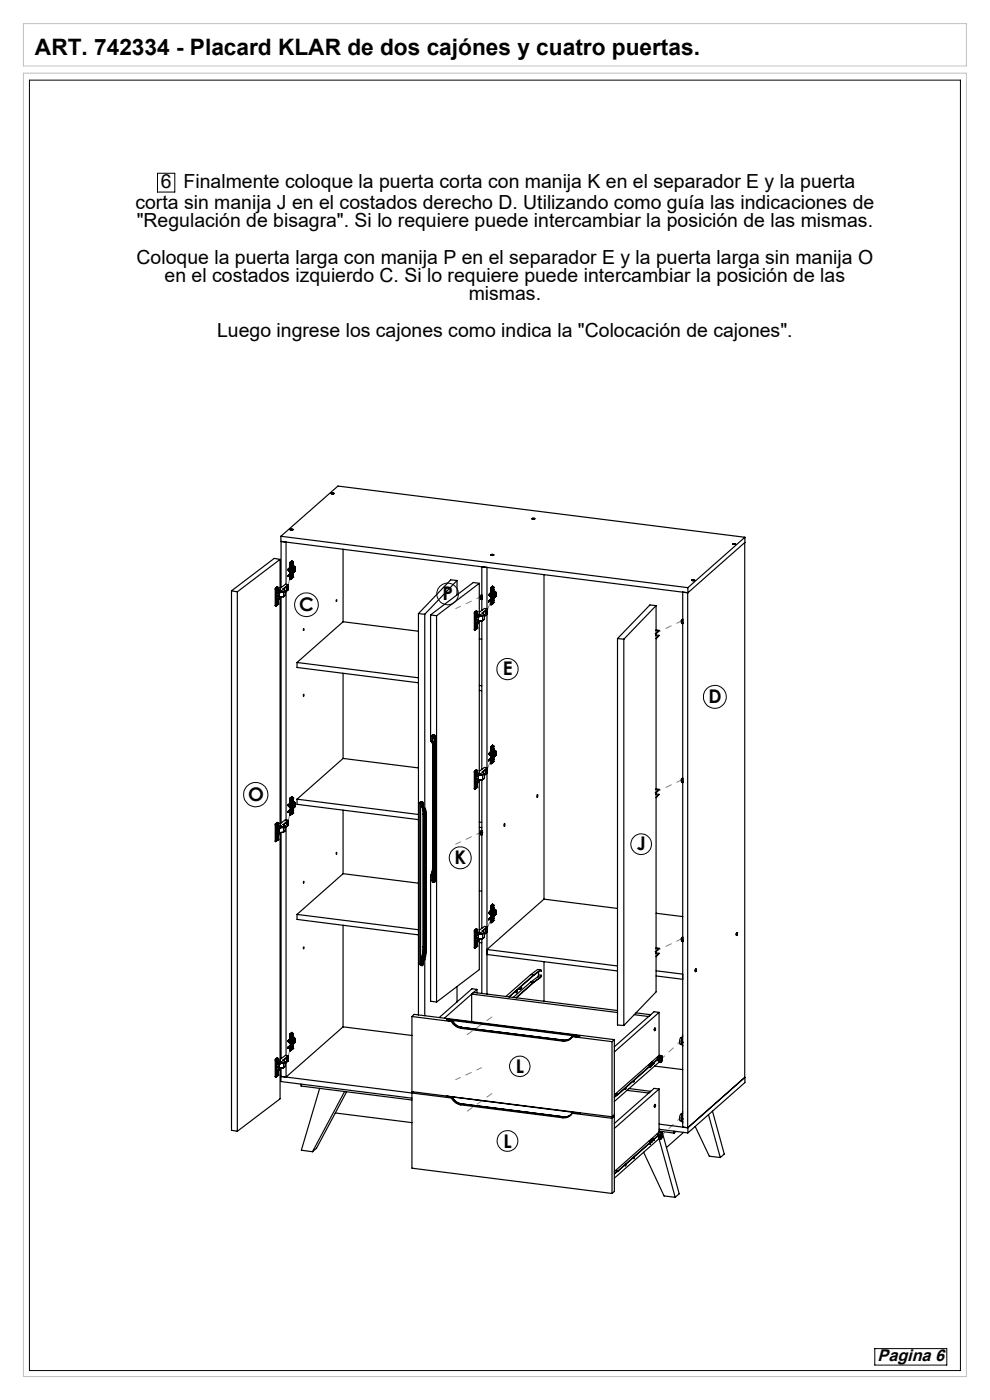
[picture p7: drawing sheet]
<svg xmlns="http://www.w3.org/2000/svg" width="210mm" height="297mm" viewBox="0 0 210 297" stroke-linecap="round" stroke-linejoin="round" font-family="sans-serif">
<defs><g id="words">
<text font-size="4.8" x="7.4" y="11.6">ART. 742334 - Placard KLAR de dos cajónes y cuatro puertas.</text>
<g font-size="4.1">
<text x="34.1" y="39.8">6</text>
<text x="38.9" y="39.8">Finalmente coloque la puerta corta con manija K en el separador E y la puerta</text>
<text x="28.7" y="44.4">corta sin manija J en el costados derecho D. Utilizando como guía las indicaciones de</text>
<text x="29" y="48.2">&quot;Regulación de bisagra&quot;. Si lo requiere puede intercambiar la posición de las mismas.</text>
<text x="29" y="56">Coloque la puerta larga con manija P en el separador E y la puerta larga sin manija O</text>
<text x="34.9" y="59.9">en el costados izquierdo C. Si lo requiere puede intercambiar la posición de las</text>
<text x="99.4" y="63.7">mismas.</text>
<text x="46.1" y="71.5">Luego ingrese los cajones como indica la &quot;Colocación de cajones&quot;.</text>
</g>
<g font-size="4">
<text x="63.5" y="129.6">C</text>
<text x="93.9" y="127.4">P</text>
<text x="106.7" y="143.3">E</text>
<text x="150.3" y="149.2">D</text>
<text x="52.6" y="169.9">O</text>
<text x="96.4" y="183.3">K</text>
<text x="135.1" y="180.4">J</text>
<text x="109.4" y="227.5">L</text>
<text x="106.8" y="243.5">L</text>
</g>
<text font-size="3.6" x="186.1" y="288.8">Pagina 6</text>
</g></defs>
<g fill="none" stroke="#000" stroke-width=".21">
<path d="M6.2 17h197.5v273.8h-197.5zM33.4 36.8h3.7v3.9h-3.7zM185.6 286.1h15.2v3.5h-15.2z"/>
<circle cx="65" cy="128.3" r="2.52"/>
<circle cx="94.9" cy="126" r="2.29"/>
<circle cx="107.6" cy="142" r="2.26"/>
<circle cx="151.6" cy="147.8" r="2.43"/>
<circle cx="54.3" cy="168.6" r="2.58"/>
<circle cx="136" cy="179.1" r="2.21"/>
<circle cx="97.6" cy="182" r="2.34"/>
<circle cx="110.3" cy="226.2" r="2.16"/>
<circle cx="107.7" cy="242" r="2.2"/>
</g>
<path d="M5 15.5h200v276.5h-200zM5 5h200v9h-200z" fill="none" stroke="#c0c0c0" stroke-width=".21"/>
<path d="M60.9 124.8l1-3.4M103.1 129.9l1.4-3.1M61.9 171.4l-1 3.4M104.5 160.5l-1.4 3.1M103.1 197.4l1.4-3.2M60.9 224.8l1-3.4" fill="none" stroke="#808080" stroke-width=".21" stroke-dasharray="15.2 1.3 1.3 1.3"/>
<path d="M138.9 134.4l5.8-2.8M144.8 165.4l-5.9 2.8M99.1 219.5l5.2-3.8M138.9 201.9l5.8-2.8M104.3 232l-5.2 3.7" fill="none" stroke="#808080" stroke-width=".21" stroke-dasharray="15.2 1.3 1.3 1.3" stroke-dashoffset="13.9"/>
<path d="M102.2 126.5l-5.5 2.6M96.7 179.1l5.5-2.6M102.1 226.5l-5.4 2.5" fill="none" stroke="#808080" stroke-width=".21" stroke-dasharray="15.2 1.3 1.3 1.3" stroke-dashoffset="14.1"/>
<path d="M140.3 224.7l4.1-3.9M144.4 237l-4.1 3.9" fill="none" stroke="#808080" stroke-width=".21" stroke-dasharray="15.2 1.3 1.3 1.3" stroke-dashoffset="14.3"/>
<g fill="none" stroke="#000" stroke-width=".25">
<path d="M59.4 118.7l-1.2-.2-9.1 6.8M59.4 118.7l-9.1 6.9M59.4 118.7v6.9M59.6 113.8v10.9M59.6 113.8l86.3 10.9M59.6 113.8l12.1-10.7 86.3 10.9M61.5 119.6v.6M61.5 119.6h.1M61.5 112.3l.7 .1-.4 .1zM61.5 119.3v.3M61.5 119.3h.1M61.6 112.4h.1"/>
<path d="M61.6 112.3l.6 .1-.4 .1zM61.6 119.6h.1M61.6 119.6v.6M61.6 119.3l-.1 .3M61.6 119.4v.2M61.6 119.4l.1 .1M61.7 119.6v.6M61.7 119.6h.1M61.7 119.5v.1M61.7 119.5h.1M61.8 119.5l-.1 .1M61.8 119.5v.1"/>
<path d="M61.8 112.3v.1M61.8 112.3h.1M61.8 112.4h.1M61.8 119h.1M61.8 119.6v.6M61.8 119l-.3 .3M61.9 112.3v.1M61.9 119.8v.2M61.9 119.1l.1 .1M61.9 119l.1 .2M61.9 119l-.3 .3M61.9 119.1l-.3 .3"/>
<path d="M61.9 119.7h.1M61.9 119.9h.2M62 119.7l-.1-.2v.3M62 119.7l.1 .3-.2 .3zM62 119.2h.1M62 119.7h-.1M62.1 119.7l-.1-.2-.1 .3M62.1 119.2v.1M62.1 119.2h.1M62.1 119.9l-.2 .1 .1-.2v.3M62.1 119.9l-.1 .1M62.1 119.2l-.4 .3"/>
<path d="M62.1 119.9l.1 .3M62.1 119.9l.1 .3h.1M62.1 119.9h.1M62.1 119.3v.6M62.1 119.3l-.3 .3M62.2 119.9l-.3 .3v-.2M62.2 120h.1M62.2 120h-.1M62.2 119.9v.1M62.2 119.9h-.1M70.3 104.6h.3l.2 .1-.4 .1zM70.3 104.6l.6 .1-.5 .1z"/>
<path d="M70.3 104.7h.1M70.4 104.6l.3 .1zM70.6 104.6v.1M72.8 116.5v15.4M104.1 117.7l.5-.1 .1 .2h-.3zM104.1 117.8h.1M104.2 117.7l.4-.1 .1 .2h-.4zM104.4 117.7h.1M104.4 117.7v.1M104.5 117.7l-.1 .1M104.5 117.7v.1M112.9 110l.6 .1z"/>
<path d="M112.9 110l.6 .1h-.5zM112.9 110.1h.1M113.1 110h.1M113.1 110l.1 .1M113.1 110v.1M113.2 110v.1M155.4 115.4l.6-.1v.2zM155.4 115.4h.6zM155.5 115.5h.1M155.6 115.4l.2 .1M155.6 115.4h.1M155.8 115.4v.1"/>
<path d="M155.8 115.4h-.2M158 115.1v113.5M158 114v1.1l-12.1 10.7-86.3-10.9 1.1 .1v9M158 114l-12.1 10.7M49.1 125.3l1.2 .3M49.1 125.3v114.5l1.2 .2M50.3 125.6v114.4M58.4 128.4l.1 .1M58.4 125h.1M58.4 125v3.4M58.4 124.8v.2M58.4 124.8h.1"/>
<path d="M58.5 128.5h.1M58.5 125v3.5M58.5 124.8v.2M58.5 124.8l.1 .1M58.6 124.9v.1M58.6 125h-.1M58.6 128.4l-.1 .1M58.6 128.4v.1M58.6 128.5h.1M58.6 125v3.4M58.6 126.5l.5 .1M58.7 126.9l.3 .1"/>
<path d="M58.7 126.3l.5 .1M58.7 126.4l.4 .1M58.7 127.9h.1M58.7 125.2h.1M58.7 127.7h.2l-.1 .5-.1-.1zM58.7 124.9h.2l-.1 .5-.1-.1zM58.7 125.2l.1 .1M58.8 125l-.1 .2M58.8 125.8l-.2 .7 .2 .7M58.8 127.7l-.1 .3M58.8 125.8h.1M58.8 127.7v.4"/>
<path d="M58.8 125v.3M58.8 125v.1M58.8 125.1l-.1 .1M58.8 127.7l.1 .3-.2 .1zM58.8 124.9l.1 .3-.2 .2zM58.8 128.1h.1M58.8 125.3h.1M58.8 125.8l.3 .1M58.8 124.5l.1 .1M58.8 124.5h.1M58.8 124.5l-.3 .3M58.9 124.5v.2"/>
<path d="M58.9 127.9h.1M58.9 125.1h.1M58.9 124.5l-.5 .3M58.9 128.3l-.3 .2M58.9 127.9l-.2 .1M58.9 125.1l-.2 .1M58.9 124.6v.1M58.9 128.2v.1M58.9 128.2l-.3 .3M58.9 124.6l-.3 .3M58.9 128.1v.2M59.1 125.3h.1"/>
<path d="M58.9 128.1v.1M58.9 125.5v.1M58.9 124.7h.1M58.9 128.1h.1M58.9 124.7v.9M58.9 127.2v.9M59 127h.1M59 127l-.3 .1M59 125.7l.1 .2M59.1 125.6l-.3 .2M59.1 125.6l.1 .2M59.1 127l-.3 .2"/>
<path d="M59.1 125.3l.2 .3-.1-.2-.3 .2M59.1 126.6h.1M59.1 125.9h.1M59.1 126.6l-.1 .4M59.1 126.5v.1M59.1 126.5l.1 .1M59.2 125.8l-.1 .1M59.2 126.6h.1M59.2 125.8h.1M59.2 125.8v.7M59.2 126.6l-.1 .4M59.2 126.5h-.1"/>
<path d="M59.3 126.7l-.4 .5M59.4 126.7v48.8M59.6 125.3v.2M59.6 126.7v47.9M59.8 125.4l-.4-.3 .4 .3-.5 .2M60 125l.5 .3M60 125l.4 .2M60.1 125.5v.1M60.1 125.5l-.8 .1M60.1 126.6l-.8 .1-.4 .5M60.1 126.5v.1M60.1 125.6l-.9 .1v1l.9-.2"/>
<path d="M60.1 125.6v.9M60.4 125.2l.1 .1M60.4 125.2l-.3 .3M60.5 126.3l-.4 .3M60.5 125.7l.7-.6zM60.5 125.3l-.4 .3M60.5 125.3v1M60.5 126.3l-.4 .2M60.7 125.5v48.5M60.9 125h.1M61.1 120.8h.1M61.1 122.3h.1"/>
<path d="M61.1 124l.1 .1M61.1 120.8l.2 .2M61.1 124h-.6l-1.1 .8M61.1 124l-1.1 1M61.1 122.1h.1M61.1 120.9l.1 .1M61.1 120.8v.1M61.2 124.1v.4l-.4 .3 .1 .2M61.2 124.7v.4M61.2 124.7l-.3 .3M61.2 124.1l-1.1 .9M61.2 122.1l-.1 .2"/>
<path d="M61.2 122.1h.1M61.2 122.1h-.1M61.2 121h.1M61.3 121l.4 .5M61.3 121v.1M61.3 122.1l-.2 .2M61.3 122.1h.1M61.3 122h.2M61.3 121.1h.1M61.3 122l.2-.2zM61.4 122l-.1 .1M61.4 120.5l-.3 .3"/>
<path d="M61.4 121.1l.1 .1M61.4 120.5h.1M61.4 122h.1M61.5 120.6v.1M61.5 120.2l-.1 .3M61.5 122v.2M61.5 122.8l.1 .1M61.5 122l-.2 .1M61.5 121.8l-.3 .3M61.5 122.2v.6M61.5 120.5l-.4 .3M61.5 120.6l-.4 .3"/>
<path d="M61.5 122l-.4 .3M61.5 120.2h.1M61.5 122.2h.1M61.5 122.8h.1M61.5 121.8h.1M61.5 120.2v.3M61.5 121.2h.1M61.5 121.8v.2M61.5 120.7l-.3 .3M61.5 120.7h.1M61.5 121.8h.2M61.5 121.8l-.4 .5"/>
<path d="M61.6 120.2l-.1 .4M61.6 121.4h.1M61.6 122h-.1M61.6 122.7v.1M61.6 122.1h.1M61.6 122.7h.1M61.6 121.2v.2M61.6 121.8v.2M61.6 122.1v.6M61.6 120.7l.1 .1M61.6 121.8h.1M61.6 120.7l-.3 .3"/>
<path d="M61.6 121.4l.1 .1M61.7 122.8h-.1M61.7 120.2l-.2 .5M61.7 120.2h-.1M61.7 121.9v.2M61.7 122.7v.1M61.7 122.8h.1M61.7 121.7v.1M61.7 122.1v.6M61.7 120.8l-.4 .3M61.7 122.1h.1M61.7 121.7h.1"/>
<path d="M61.7 120.2h.1M61.7 122.7h.1M61.7 121.7l-.1 .1M61.7 121.8h-.1M61.7 121.5h.1M61.7 120.2l-.1 .5M61.8 121.8v.3M61.8 121.6h.1M61.8 121.4v.2M61.8 121.6l-.2 .2M61.8 120.2l-.1 .6M61.8 121.1h.1"/>
<path d="M61.8 122.1h-.1M61.8 122.7h-.1M61.8 122.7l-.1 .1M61.8 122.1v.6M61.8 121.1l-.2 .3M61.8 121.6l-.1 .1M61.9 120v.2M61.9 122.3v.2M61.9 121.4v.2M61.9 121.4l-.1 .2M61.9 122.1h.1M61.9 121.4v.1"/>
<path d="M61.9 122.1v.3M61.9 121.6l-.2 .1M61.9 121.4l-.2 .1M61.9 121.1h.1M61.9 122.3h.1M61.9 121.1v.1M61.9 122h.1M61.9 120h.1M61.9 121.1l-.3 .3M61.9 122l.2 .1v.2l-.2 .3zM61.9 121.6h.1M61.9 120l.1 .1"/>
<path d="M61.9 121.2v.4M61.9 122.3l.1 .1M61.9 121.6l-.2 .2M61.9 120.1h.1M61.9 122.3v.1M61.9 122.2h.1M61.9 122.4h.1M61.9 121.2l-.2 .3M61.9 122.6l-.3 .3M62 122l-.1-.2v.3M62 122.2h.1M62 122l-.1 .1"/>
<path d="M62 122.2l-.1-.1v.2M62 122.3v.1M62 122.2l.1 .1M62 122.2l-.1 .1M62 121l.1 .2-.2 .2zM62.1 120.9v.4l-.1 .1zM62.1 122l-.2-.2v.3M62.1 122.3h-.1M62.1 122.2l-.2 .4v-.2M62.1 122.4h.1M62.1 121.8v.1M62.1 121.8v.6"/>
<path d="M62.1 122.4l-.3 .3M62.2 121.5l-.1 .4M62.2 121.5l-.1 .3M62.2 120.2h.1M62.2 120v.2M62.2 120l.1 .1M62.3 120.6h.1M62.3 120.6v.8M62.3 120.6l-.7 .6M62.3 121.4l-.7 .6M62.3 121.4h.1M62.3 120.1l.1 .1"/>
<path d="M62.3 121.4l-.7 .7M62.3 120.1l-.1 .1M62.3 120.6l.1 .1M62.4 120.2h.1M62.4 120.2h-.1M62.4 120.2l-1.1 .9M62.4 120.2l-1 .9M62.4 120.2l.1 .1M62.4 121.2l-.1 .2M62.4 120.7v.5M62.5 120.7v.3zM62.5 120.7v.4z"/>
<path d="M62.5 120.3h.1M62.5 120.3l.1 .1M62.5 120.3l-1 .9M62.5 120.3l-.2 .3M62.5 120.3v.1M62.6 120.3v.1M62.6 120.3h-.1M62.6 120.4l-.3 .2M62.6 120.4h.1M62.6 120.4l.1 .1M62.7 121.1l-.3 .2M62.7 120.5v.6"/>
<path d="M62.7 120.5l-.3 .2M62.7 121.1l-.3 .1M64.3 133.5l.2-.2-.1 .4zM71.4 127.2l-.1 .4zM72.8 131.9l16 2M72.8 131.9l-9.8 8.6M88.8 130.2v85.1M88.8 130.2l1.3 .1M90.1 130.3v41.1M91.3 130.5v26.6M91.3 130.5l1.3 .1M92.6 130.6v82"/>
<path d="M96.9 123.2l-6.8 7.1M96.9 123.2v3M96.9 123.2l-1.3-.2-6.8 7.2M100.6 133.6l.1 .1M100.6 130.1v3.5M100.6 130.1h.1M100.6 133.6h.1M100.7 130.1h.1M100.7 129.9l-.1 .2M100.7 133.6h.1M100.7 133.6v.1M100.7 130.1v3.5"/>
<path d="M100.7 129.9h.1M100.7 133.7h.1M100.8 129.9l-.1 .2M100.8 129.9v.1M100.8 133.6h.1M100.8 130.1v3.5M100.8 130v.1M100.8 133.6v.1M100.9 131.5l.1 .9M100.9 132l.3 .1M100.9 131.4l.6 .1M100.9 131.6l.5 .1"/>
<path d="M100.9 131.5l.5 .1M101 133h.1M101 133v.1M101 130.2h.1M101 130.3h.1M101 130.2v.1M101 130.1l-.1 .2M101 132.8l-.1 .3M101 132.8v.4zM101 130v.5zM101 129.6h.1M101 130h.1l-.1 .6z"/>
<path d="M101 132.7l.1 .1-.1 .5zM101 130.1v.3M101 130.1h.1M101 129.6l-.3 .3M101 132.8h.1M101 130.9l-.1 .6M101 130.9l-.1 .8 .1 .7M101 130.9h.1M101 130.4h.1M101 133.2h.1M101 130.9l.4 .1M101 132.8v.4"/>
<path d="M101 130.9h.4M101.1 129.6v.1M101.1 129.6l-.3 .3M101.1 129.6h.1M101.1 129.6l.1 .1M101.1 130.2h.1M101.1 133h.1M101.1 130.2l-.1 .1M101.1 132.9v.1M101.1 133h-.1M101.1 132.9l-.1 .1M101.1 129.7h.1"/>
<path d="M101.1 133.3v.1M101.1 133.4l-.3 .3M101.1 133.3l-.3 .3M101.1 129.7l-.3 .3M101.2 132.4l.4-.6-.4 .6M101.2 133.2l-.1 .2M101.2 133.2l-.1 .1M101.2 130.6v.1M101.2 132.4h.1M101.2 130.7l.2-.2 .2 .2M101.2 129.7h.1M101.2 133.2h.1"/>
<path d="M101.2 129.7v1M101.2 132.4v.8M101.2 132.1h.1M101.2 132.1l-.2 .2M101.2 130.8l.2 .1M101.3 130.7h.1M101.3 130.7l-.3 .2M101.3 130.7l.1 .2M101.3 132.1l-.3 .3M101.4 130.4l.2 .3M101.4 130.4h.1M101.4 130.4l-.2 .1"/>
<path d="M101.4 131.7h.1M101.4 130.9v.1M101.4 131.7l-.2 .4M101.4 131.6v.1M101.4 131.6l.1 .1M101.4 130.9h.1M101.4 131.7l-.1 .4M101.5 131.7h-.1M101.5 131.7h.1M101.5 130.9h.1M101.5 131.6h-.1M101.7 130.2l.4 .3-.5 .2"/>
<path d="M101.7 130.2l.3 .3M101.7 135.5l.5 .1M101.7 123.8v6.9M101.7 131.8v32.6M101.7 123.8l-9.1 6.8M101.7 123.8l-1.3-.2-9.1 6.9M101.9 126.8l.1 .1M101.9 126.8h.1M102 126.8v.1M102 126.5h.1M102 126.8h.1M102 126.8l.1 .1"/>
<path d="M102 126.5v.1M102 126.9l.1 .1M102.1 127.1h.1M102.1 126.4l-.1 .1M102.1 126.3v.2M102.1 126.3h.1M102.1 126.9v.2M102.1 127.1l.1 .1M102.1 126.9v.2l.1-.1M102.1 126.9h-.1M102.1 126.5h.1M102.2 126.4v.2"/>
<path d="M102.2 126.6l-.3 .2M102.2 126.6l-.2 .2M102.2 126.2l-.1 .1M102.2 126.4l-.1 .1M102.2 131.7v31.5M102.2 126.6h.1M102.2 126.9l-.1 .1M102.2 126.7l-.1 .2M102.2 126.7l-.2 .2M102.3 130.1l.4 .3M102.3 130.1l.4 .2M102.3 130.6l.1 .1"/>
<path d="M102.3 130.6l-.8 .1M102.3 131.7l-.8 .1M102.4 131.7h-.1M102.4 130.7l-.9 .1v1l.9-.1M102.4 130.7v1M102.7 130.3l.1 .1M102.7 130.3l-.4 .3M102.8 131.4h-.1M102.8 131.4l-.5 .3M102.8 130.4l-.4 .3M102.8 130.4v1M103.1 130.1h.1"/>
<path d="M103.3 129.1v-8.7l-1.1-.2v9.3M103.3 129.6v.3M103.3 130.3v32.6M103.3 129.1l.1 .1M103.3 129.1h-.5l-1.1 .8M103.3 129.1l-1 1M103.4 129.2v.4l-.3 .2v.3M103.4 130.2l-.6 .6M103.4 129.9l-.3 .2M103.4 129.9v.3M103.4 129.2l-1 .9M103.4 130.2l-.6 .5"/>
<path d="M103.6 126.2l.1 .1M103.6 126.1v.1M103.6 127.6v.1M103.6 127.6l.1 .1M103.7 126.2l.2 .2M103.7 127.5h.1M103.7 126.3h.1M103.8 127.5l-.1 .1M103.8 127.5h.1M103.8 127.5h-.1M103.8 126.3l.1 .1M103.9 126.4l.4 .5"/>
<path d="M103.9 126.4h.1M103.9 127.5h.1M103.9 127.3h.1M104 126.5h.1M103.9 127.5l-.2 .2M103.9 126.4v.1M103.9 127.4v.1M104 127.3l-.1 .1M104 127.4l-.1 .1M104 126h.1M104 127.4l.1 .1M104 127.2l-.2 .3"/>
<path d="M104 125.9l-.4 .2M104 126l-.3 .3M104 127.4l-.3 .3M104.1 125.6l-.1 .3M104.1 128.1l.1 .2M104.1 125v.6M104.1 127.5v.6M104.1 125h.1M104.1 125.6h.1M104.1 128.1v.1M104.1 127.2h-.1M104.1 126.5v.1"/>
<path d="M104.1 127.4h-.2M104.1 127.1h.1M104.1 127.2l-.2 .1M104.1 127.4v.1M104.1 127.2l-.5 .4M104.1 127.1v.2h-.1M104.1 126l-.3 .3M104.1 126l.1 .1M104.1 126.7h.1M104.1 127.3v.1M104.1 124.7v.3M104.1 126.6v.1"/>
<path d="M104.1 127.2v.1M104.1 124.7h.1M104.2 125.6l-.2 .4M104.2 126.1h.1M104.2 124.9h.1M104.2 127.5h.1M104.2 124.9l-.1 .7M104.2 127.5l-.1 .7M104.2 126.1l-.3 .3M104.2 124.7l-.1 .3M104.2 124.8v.1M104.2 126.7l.1 .2"/>
<path d="M104.2 124.8h.1M104.2 128.1h.1M104.2 127.1h.1M104.2 127.3l.1 .2M104.2 128.1v.1M104.2 126.9h.1M104.2 127.1l-.1 .1M104.3 127.1l-.2 .1M104.3 128.1l-.1 .1M104.3 125.5l-.2 .5M104.3 125.5l-.1 .1M104.3 124.8v.1"/>
<path d="M104.3 128.1h.1M104.3 124.9v.6M104.3 127.5v.6M104.3 127.1h-.2M104.3 124.9h.1M104.3 125.5h.1M104.3 124.8l.1 .1M104.3 127.5h.1M104.3 127.2l.1 .3M104.4 125.5l-.2 .6M104.4 125.5h.1M104.4 124.9v.1"/>
<path d="M104.4 124.9h.1M104.4 127.5h.1M104.4 128.1h.1M104.4 124.9v.6M104.4 127.5v.6M104.4 127.2v.3M104.4 126.5h.1M104.4 125v.5M104.4 126.8v.1M104.4 126.9l-.2 .2M104.4 126.9h.1M104.5 126.5l-.4 .2"/>
<path d="M104.5 126.5h.1M104.5 125.4h.1M104.5 127.7v.1M104.5 126.5v.1M104.5 126.7v.2M104.5 124.5l.1 .1M104.5 125.1v.3M104.5 127.5v.2M104.5 124.5l-.3 .3M104.5 126.5l-.3 .2M104.5 126.9l-.3 .2M104.5 126.7l-.2 .2"/>
<path d="M104.5 124.6h.1M104.5 127.5h.1M104.5 124.8h.2l-.1 .6zM104.5 126.9v.1M104.5 128l-.3 .3-.1-.1M104.5 126.9l-.2 .3M104.5 124.4l-.4 .3M104.5 125.1v.1M104.5 126.6v.3M104.5 126.6l-.2 .3M104.6 124.9l-.1 .3M104.6 127.2l-.1 .3"/>
<path d="M104.6 127.1l.1 .4-.2 .2zM104.6 127.4h.1M104.6 125.1h.1M104.6 127.7l-.1 .1M104.6 126.6v.3M104.6 127.2h.1M104.6 127.4l-.1 .1M104.6 127.6h.1M104.6 125.1h-.1M104.6 125.2h-.1M104.6 126.3v.4zM104.6 124.6l-.1-.2-.3 .3"/>
<path d="M104.6 124.6h.1M104.6 124.9v.4l.1-.1M104.6 127.2v.4M104.6 124.9v.1M104.6 125.1l-.1 .1M104.6 124.6l-.3 .2M104.6 127.6v.3l-.1-.2M104.6 127.4v.1M104.7 125.2l-.1 .4-.1-.2M104.7 125l-.1-.2-.1 .4M104.7 126.3v.3l-.1 .2zM104.7 127.3l-.1-.1-.1 .3"/>
<path d="M104.7 124.6l-.3 .4M104.7 124.6h.1M104.7 124.6l-.3 .3M104.7 125.3l.1 .3M104.7 127.8l-.3 .3M104.7 125.3l.2 .3M104.7 125.3h.1M104.7 127.8h.1M104.7 124.7v.6M104.7 127.2v.6M104.7 125.2l.1 .2M104.7 125.2v.1"/>
<path d="M104.8 126.8l-.1 .4zM104.8 125.5h.1M104.8 125.5l.1 .1M104.8 125.4v.1M104.8 125.4h.1M104.8 126h.1M104.8 126v.7M104.8 126l-.7 .6M104.8 126.7l-.7 .6M104.9 126.7h-.1M104.9 125.4l.1 .1M104.9 126v.7"/>
<path d="M104.9 126.7h.1M104.9 126h.1M104.9 125.4l-.1 .1M104.9 126.7l-.7 .8M105 125.6h.1M105 125.5v.1M105 125.5l-.1 .1M105 125.6l-1.1 .9M105 126.6l-.1 .1M105 126v.6M105 125.6h.2M105.1 126.4v-.3v.3"/>
<path d="M105.1 126.1h.1l-.1 .4zM105.1 125.7l.1 .1M105.1 125.7l-.3 .3M105.1 125.7h.1M105.2 125.6v.1M105.2 125.6l-1.1 .9M105.2 125.8v.1M105.2 125.7v.1M105.2 125.7h-.1M105.2 125.8l-.3 .2M105.2 126.4l-.2 .3M105.2 125.9v.5"/>
<path d="M105.2 125.9l-.2 .1M105.2 126.4l-.2 .2M105.3 125.8v.7M115.4 121.9v68.8M131 135.5l1.3 .1M131 135.5v81.9l1.3 .2M132.3 135.6v82M139.2 133.7h.1M139.2 128.5l-6.9 7.1M139.2 128.5v81.9l-6.9 7.2M139.2 128.5l-1.3-.2-6.9 7.2M139.2 134.7h.1"/>
<path d="M139.2 134.4v.3M139.2 133.7h.6M139.2 134.7l.6 .1M139.2 134.7v.1M139.8 133.7l-.6 .7M139.8 134.8h.1M139.8 134.8l-.6 .7M144.5 131.9l.1 .2M144.5 131.7h.1M144.5 131.9h.1M144.6 132h.1M144.6 131.7h.1"/>
<path d="M144.6 131.9v.1M144.6 131.6l-.1 .1M144.6 131.6h.1M144.6 132.1h.1M144.6 132.1l.1 .2h.1M144.7 131.6h-.1M144.7 131.5l-.2 .2M144.7 131.4v.2M144.7 131.6l-.1 .1M144.7 131.5l-.1 .1M144.7 131.4h.1M144.7 131.4v.3h-.1"/>
<path d="M144.7 132h.1M144.7 132.3h.1M144.7 131.4l.1-.1-.1 .1M144.7 132v.3M144.7 131.4l.1 .1M144.7 131.8h.1M144.7 131.8l-.2 .1M144.7 131.6v.2M144.7 131.8l-.1 .1M144.8 131.5l-.1 .3M144.8 131.8l-.2 .2M144.8 131.8h.1"/>
<path d="M144.8 131.5v.1M144.8 131.7v.1M144.8 131.5l-.1 .1M144.8 132.1l-.1 .2M144.8 132l-.1 .1M144.8 131.9l-.2 .1M144.8 132.2l-.1 .1M145.9 125.7l-1.1-.1v113.5l1.1 .2M145.9 124.7v115.6M146.7 123.1l.7-.1-.2 .2zM146.7 123.1h.7zM146.8 123.1h.1"/>
<path d="M147 123l.2 .1-.1-.1M147 123h.1M147 123v.1M147.1 123v.1M63 140.5v1.1l25.8 3.2M63 140.5l25.8 3.3M64.4 147.3v.4zM72.8 142.8v18.1M91.3 157.1l.1 .1M91.3 157.1l.3 .1M91.4 157.2l.4 .6v.9M91.4 157.2l.4 .5 .1 1"/>
<path d="M91.4 157.2h.2M91.6 156.2h.2M91.6 157.2h.1M91.6 157.2l.3 .5 .2 1M91.6 156.2v1M91.8 157.1l-.2 .1M91.8 157.1l.3 .5 .1 1.1M91.8 156.2l.4 .8M91.8 156.2v.9M91.8 155.9l-.2 .3M91.8 155.9h.1M91.8 155.9v.3"/>
<path d="M91.8 158.7h.1M91.8 158.7v24.7M91.8 155.9h.3M91.8 155.9l.3 .1M91.8 155.9l.5 .9M91.9 158.7h.2M91.9 158.7v24.8M92.1 158.7h.1M92.1 158.7v24.8M92.1 155.9l.2 .4M92.1 155.9v.1M92.1 156l.1 .1"/>
<path d="M92.1 156l.2 .2M92.2 157l.1 .2M92.2 156.1l.1 .1M92.2 156.1h.1M92.2 158.7v24.8M92.3 156.2v.1M92.3 156.9l-.1 .1M92.3 156.2v30.6M92.3 156.3v30.6M101.7 145.4l.5 .1M101.7 146.5h.5M103.6 159.9h.1"/>
<path d="M103.7 159.9l.2 .2M103.7 160l.1 .1M103.7 159.9v.1M103.7 159.9h-.1M104 159.6h.1M104 159.6l-.4 .3M104 159.7l.1 .1M104 159.6l-.3 .3M104 159.7l-.3 .3M104.1 159.3l-.1 .3M104.1 158.7v.6M104.1 158.7h.1"/>
<path d="M104.1 159.3h.1M104.1 159.8l-.3 .3M104.1 159.8h.1M104.1 158.4v.3M104.1 158.4h.1M104.2 159.8v.1M104.2 158.6h.1M104.2 158.6l-.1 .7M104.2 159.8l-.3 .3M104.2 158.4l-.1 .3M104.2 158.5v.1M104.2 158.5l.1 .1"/>
<path d="M104.2 159.9l-.3 .3M104.3 159.2l-.3 .5M104.3 159.2l-.2 .6M104.3 158.6h.1M104.3 158.6v.6M104.3 159.2h.1M104.4 159.2l-.2 .6M104.4 159.2h.1M104.4 158.6v.1M104.4 158.6h.1M104.4 158.6v.6M104.4 159.2l-.2 .7"/>
<path d="M104.4 158.7v.5M104.5 159.1h.1M104.5 158.3h.1M104.5 158.3l-.3 .2M104.5 158.6h.2l-.1 .5zM104.5 158.1l-.4 .3M104.6 158.6l-.1 .3 .1-.3 .1 .1M104.6 158.8h.1M104.6 158.8l-.1 .3M104.6 159h.1M104.6 158.3l-.1-.2-.3 .3M104.6 158.3h.1"/>
<path d="M104.6 158.6v.4M104.6 158.6v.1M104.6 158.9h-.1M104.6 158.3l-.3 .3M104.6 160l.1 .3-.1 .2zM104.6 158.8v.1M104.7 159l-.1 .3-.1-.2M104.7 158.3l-.3 .4M104.7 158.3h.1M104.7 158.3l-.3 .3M104.7 159l.1 .2M104.7 159l.2 .3"/>
<path d="M104.7 159h.1M104.7 158.4v.6M104.7 159.1l.1 .1M104.7 159v.1M104.8 159.2h.1M104.8 159.2l.1 .1M104.8 159.7h.1M104.8 159.7v.8M104.8 159.7l-.7 .6M104.9 159.2h.1M104.9 159.7v.7M104.9 159.7h.1"/>
<path d="M104.9 159.2h-.1M104.9 159.7l.1 .1M105 159.3h.1M105 159.2v.1M105 159.2l-.1 .1M105 159.8v.5M105 159.3l-1.1 .9M105 159.3h.2M105.1 159.8h.1l-.1 .4zM105.1 159.4l.1 .1M105.1 159.4l-.3 .3M105.1 159.4v.1"/>
<path d="M105.2 159.3v.1M105.2 159.3l-1.1 1M105.2 159.5l-.3 .2M105.2 159.5h.1M105.2 159.5v.1M105.2 159.4v.1M105.2 159.4h-.1M105.2 159.6v.6M105.2 159.6l-.2 .2M105.3 159.6v.6M58.4 178.4l.1 .1M58.4 174.9v3.5"/>
<path d="M58.4 174.9h.1M58.4 178.4h.1M58.4 174.8v.1M58.4 174.8h.1M58.5 174.9h.1M58.5 178.4h.1M58.5 178.4v.1M58.5 174.9v3.5M58.5 174.8v.1M58.5 174.8h.1M58.6 178.5h-.1M58.6 174.8v.1"/>
<path d="M58.6 178.4v.1M58.6 178.5h.1M58.6 174.9v3.5M58.6 176.5l.5 .1M58.7 176.4l.1 .8M58.7 176.9h.3M58.7 176.2l.5 .2M58.7 176.4l.4 .1M58.7 177.9h.1M58.7 175.2h.1M58.7 175.1l.1 .2M58.7 177.9l.1 .1"/>
<path d="M58.8 174.9l-.1 .3M58.8 175.8l-.1 .6M58.8 177.7l-.1 .2M58.8 175.8l-.2 .6 .2 .8M58.8 177.7l.1 .2-.2 .2zM58.8 175.8h.1M58.8 177.8h.1M58.8 174.5h.1M58.8 174.9v.4M58.8 174.5l-.4 .3M58.8 177.7v.3M58.8 175.1l-.1 .1"/>
<path d="M58.8 174.9v.1M58.8 177.7v.1M58.8 175.1h-.1M58.8 175h.1M58.8 174.9l.1 .3-.2 .1zM58.8 177.5l.1 .4-.1 .3-.1-.3zM58.8 178h.1M58.8 174.8l.1 .3-.2 .3zM58.8 175.3h.1M58.8 175.8l.3 .1zM58.8 175l.1 .1M58.8 174.5l.1 .1"/>
<path d="M58.8 174.5l-.3 .3M58.9 174.5v.1M58.9 177.8h.1M58.9 175.1h.1M58.9 174.5h-.1M58.9 178.3l-.3 .2M58.9 175.1l-.2 .1M58.9 177.8l-.2 .1M58.9 174.6h.1M58.9 178.2v.1M58.9 178.2l-.3 .3M58.9 174.6l-.3 .2"/>
<path d="M58.9 178.1v.2M59.1 175.3h.1M58.9 178.1v.1M58.9 175.5h.1M58.9 177.2h.1M58.9 178.1h.1M58.9 174.6v.9M58.9 177.2v.9M59 176.9l.1 .1M59 176.9l-.3 .2M59 175.6l.1 .2M59.1 175.6l-.3 .2"/>
<path d="M59.1 175.6l.1 .2M59.1 177l-.3 .2M59.1 175.3l.2 .2-.1-.1-.3 .1M59.1 176.6h.1M59.1 175.3l-.2 .1M59.1 176.6l-.1 .3M59.1 175.8h.1M59.1 176.5v.1M59.1 176.5l.1 .1M59.2 175.8h.1M59.2 176.6h.1M59.2 175.8h-.1"/>
<path d="M59.2 175.8v.7M59.2 176.6l-.1 .4M59.2 176.4l-.1 .1M59.3 176.7l-.4 .6M59.4 175.1l.4 .3zM59.4 176.7v48.8M59.6 175.3v.2M59.6 176.6v48M59.8 175.4l-.5 .1M60 174.9l.5 .3M60 174.9h.1M60.1 175.5v.1"/>
<path d="M60.1 175.5l-.8 .1M60.1 176.6l-.8 .1-.4 .5M60.1 176.5v.1M60.1 175.6v.9M60.1 175.6l-.9 .1v.9l.9-.1M60.4 175.2l.1 .1M60.4 175.2l-.3 .3M60.5 176.2v.1M60.5 176.2l-.4 .4M60.5 175.3v.9M60.5 175.3l-.4 .3M60.7 175.5v48.4"/>
<path d="M60.9 174.9h.1M61.1 170.8l.2 .3M61.1 172.3h.1M61.1 170.8h.1M61.1 174l.1 .1M61.1 174l-.6-.1-1.1 .9M61.1 174l-1.1 .9M61.1 172.1h.1M61.1 170.9l.1 .1M61.1 170.8v.1M61.1 172.2v.1M61.2 174.1v.3l-.4 .4 .1 .1"/>
<path d="M61.2 175l-.7 .6M61.2 174.7l-.3 .2M61.2 174.7v.3M61.2 174.1l-1.1 .9M61.2 172.2h-.1M61.2 172.1l-.1 .2M61.2 172.1h-.1M61.2 172.1h.1M61.2 171h.1M61.3 171v.1M61.3 172.1h.1M61.3 171.1l.1 .1"/>
<path d="M61.3 172v.1M61.3 171.1h.1M61.3 172l-.1 .1M61.3 172h.1M61.4 172l-.1 .2M61.4 172h-.1M61.4 172h.1M61.4 171.2h.1M61.4 170.5h.1M61.4 170.5l-.3 .3M61.4 172l-.1 .1M61.5 170.6v.1"/>
<path d="M61.5 170.2l-.1 .3M61.5 172v.2M61.5 172.8l.1 .1M61.5 171.8h.1M61.5 172l-.2 .1M61.5 171.8l-.3 .3M61.5 170.5l-.4 .3M61.5 170.6l-.4 .3M61.5 170.2h.1M61.5 172.2h.1M61.5 172l-.4 .3M61.5 169.6h.1"/>
<path d="M61.5 169.6v.6M61.5 172.2v.6M61.5 172.8h.1M61.5 170.2v.3M61.5 171.2h.1M61.5 171.2l.2 .3M61.5 169.3v.3M61.5 171.9l-.1 .1M61.5 171.8l-.2 .2M61.5 171.8v.2M61.5 170.7l-.3 .3M61.5 170.7h.1"/>
<path d="M61.5 169.3h.1M61.6 170.2l-.1 .4M61.6 171.3v.1M61.6 172h-.1M61.6 172.8h.1M61.6 170.2h.1M61.6 169.5h.1M61.6 172.1h.1M61.6 172v.1M61.6 169.5v.7M61.6 171.2v.1M61.6 171.9v.1"/>
<path d="M61.6 172.1v.7M61.6 170.7l.1 .1M61.6 171.8v.1M61.6 171.4h.1M61.6 170.7l-.3 .3M61.6 169.3l-.1 .3M61.6 169.4v.1M61.6 171.4l.1 .1M61.6 171.8h.1M61.6 169.4l.1 .1M61.7 172.8h-.1M61.7 170.2l-.2 .5"/>
<path d="M61.7 171.9v.2M61.7 172.8h.1M61.7 171.5h.1M61.7 170.8l-.4 .3M61.7 169.5v.7M61.7 172.1v.7M61.7 172.1h.1M61.7 170.2h.1M61.7 169.5h.1M61.7 171.8h-.1M61.7 170.2l-.1 .5M61.7 169.5l.1 .1"/>
<path d="M61.8 169.5h-.1M61.8 169.5v.1M61.8 171.8v.3M61.8 171.6l-.2 .2M61.8 171.4v.2M61.8 170.1l-.1 .7M61.8 171.1l.1 .1M61.8 171.6h.1M61.8 170.1l-.1 .1M61.8 169h.1M61.8 172.7l-.1 .1M61.8 169.6v.5"/>
<path d="M61.8 171.1h.1M61.8 172.1v.6M61.8 171.1l-.2 .2M61.8 169l-.3 .3M61.9 172.4v.1M61.9 171.3v.3M61.9 171.3l-.1 .3M61.9 169.8h.1M61.9 172.2h.1M61.9 169.8v.3v-.2M61.9 171.4v.1M61.9 172.2v.2"/>
<path d="M61.9 171.2h.1M61.9 171.6l-.3 .3M61.9 171.3l-.2 .2M61.9 172v-.1v.3M61.9 169l.1 .2M61.9 171.2v.1M61.9 169.2h.1M61.9 170h.1M61.9 169l-.3 .3M61.9 169.2l-.3 .2M61.9 171.2l-.3 .2M61.9 169.7h.1"/>
<path d="M61.9 171.6l-.3 .2M61.9 172.6v.1M61.9 169.9l.1-.1v.1M61.9 171.2v.4M61.9 172.3l.1-.2v.4l-.1-.1M61.9 172.3h.2M61.9 172.2l.2 .1M61.9 169.9h.2M61.9 169.9h.1M61.9 171.6l-.2 .2M62 169.7l-.1-.2v.3M62 172l.1 .3-.2 .3z"/>
<path d="M62 169.6l.1 .4-.2 .3zM62 169.2h.1M62 172l-.1 .1M62 169.7l-.1 .1M62 169.2l-.3 .3M62 169.9h.1M62 172.2l.1 .1M62 171v.4zM62.1 169.7l-.1-.2-.1 .3M62.1 170.9v.4l-.1 .1zM62.1 172l-.1-.2-.1 .4M62.1 169.2v.1"/>
<path d="M62.1 169.2h.1M62.1 169.2l-.3 .3M62.1 169.9l-.1 .1M62.1 169.9l-.2 .3 .1-.2M62.1 172.2l-.2 .3v-.1M62.1 172.5l-.5 .4M62.1 169.9h.1M62.1 169.9l.1 .2M62.1 172.5h.1M62.1 169.9l.1 .3h.1M62.1 169.3h.1M62.1 171.9h.1"/>
<path d="M62.1 169.3v.6M62.1 171.9v.6M62.1 170h.1M62.1 169.3l-.3 .3M62.1 172.5l-.3 .2M62.2 170v.1M62.2 171.5l-.1 .4M62.2 169.9v.1M62.2 170.1l.1 .1M62.2 170.1h.1M62.3 170.6h.1M62.3 170.6l-.7 .6"/>
<path d="M62.3 170.6v.8M62.3 171.4l-.7 .6M62.3 171.3v.1M62.3 170.1h.1M62.3 171.3l-.7 .7M62.3 170.6v.7M62.3 171.3h.1M62.3 170.1h-.1M62.3 170.6l.1 .1M62.4 170.2h.1M62.4 170.1l-.1 .1M62.4 170.1v.1"/>
<path d="M62.4 170.2l-1.1 .9M62.4 170.2l-1 1M62.4 171.3h-.1M62.4 170.7v.6M62.5 170.7v.3v-.3M62.5 170.2l.1 .1M62.5 170.3l.1 .1M62.5 170.6v.5zM62.5 170.2l-1 1M62.5 170.3v.1M62.6 170.3l-.3 .3M62.6 170.4h.1"/>
<path d="M62.6 170.3v.1M62.6 170.4l-.2 .3M62.6 170.4l-.3 .2M62.7 171.1h.1M62.7 171.1l-.3 .2M62.7 170.5v.6M63 169.5l25.8 3.3M63 169.5v1.1l25.8 3.3M72.8 160.9l16 2M72.8 160.9l-9.8 8.6M72.8 171.9v13.4M89 170.4v34"/>
<path d="M89.2 170.4h-.2M89.2 170.4l.3 .8M89.2 170.4v34M89.3 170.1l-.3 .3M89.3 170.1h.1M89.3 170.1l-.1 .3M89.3 170.1h.3M89.3 170.1l.3 1M89.5 171.2l.2 1.6M89.6 170.1l.1 .3M89.6 170.1l.2 .4M89.6 170.1h.1"/>
<path d="M89.6 170.1l.1 .4M89.6 171.1l-.1 .1M89.6 171.1l.1 .2M89.6 171.1h.1M89.7 171.4v.1M89.7 170.4l.1 .1M89.7 171.4h.1M89.7 170.4v1M89.7 172.8v28.1M89.7 171.5l.3 .5 .1 .8M89.7 171.5h.1M89.7 171.5l.2 1.2"/>
<path d="M89.8 171.4v.1M89.8 170.5v.9M89.8 171.4l.3 .1M89.8 171.5l.2 .3 .1 1.2M89.8 171.5h.2M89.9 172.7l-.2 .1M89.9 172.7v28.2M89.9 172.7l.2 .1M90 171.5l.2 .5 .1 1M90.1 172.8v.2M90.1 171.5h-.1M90.1 173h.1"/>
<path d="M90.1 173v28.2M90.1 171.4v.1M90.1 171.4l.3 .7 .1 .9M90.1 173h.2M90.3 173v28.3M90.5 173h-.2M90.5 173v28.2M100.6 167.3l.1 .1M100.6 163.8v3.5M100.6 163.8h.1M100.6 167.3h.1M100.7 163.8h.1"/>
<path d="M100.7 163.6l-.1 .2M100.7 167.3h.1M100.7 167.3v.1M100.7 163.8v3.5M100.7 163.6h.1M100.7 167.4h.1M100.8 163.6l-.1 .2M100.8 163.6v.1M100.8 167.3h.1M100.8 163.8v3.5M100.8 163.7v.1M100.8 167.3v.1"/>
<path d="M100.9 165.3l.1 .8M100.9 165.7l.3 .1M100.9 165.1l.6 .1M100.9 165.3l.5 .1M100.9 165.3h.5M101 166.8h.1M101 164h.1M101 163.8l-.1 .3M101 166.5l-.1 .3M101 166.5v.5zM101 163.8v.4zM101 164.6h.1"/>
<path d="M101 163.3h.1M101 163.7l.1 .1-.1 .5zM101 166.4l.1 .1-.1 .5zM101 163.8h.1M101 163.3l.1 .1M101 163.3l-.3 .3M101 163.8v.1M101 164v.1M101 166.5v.4M101 163.9v.1M101 166.5h.1M101 166.7v.1"/>
<path d="M101 166.7h.1M101 164.6l-.1 .7M101 164.6l-.1 .8 .1 .7M101 164.1h.1M101 166.9h.1M101 163.9h.1M101 164.6l.4 .1M101.1 163.4h.1M101.1 163.4l-.3 .2M101.1 163.4l.1 .1M101.1 163.9h.1M101.1 163.9l-.1 .1"/>
<path d="M101.1 167.1h.1M101.1 167.1l-.3 .3M101.1 167.1l-.3 .2M101.1 163.4l-.3 .3M101.2 166.1l.4-.6-.4 .6M101.2 167l-.1 .1M101.2 164.4h.1M101.2 166.1h.1M101.2 164.4l.2-.2 .2 .2M101.2 163.5h.1M101.2 167h.1M101.2 163.5v.9"/>
<path d="M101.2 166.1v.9M101.2 165.8l.1 .1M101.2 165.8l-.2 .2M101.2 164.5l.2 .2M101.3 164.4v.1M101.3 164.5l-.3 .2M101.3 164.4l.1 .2M101.3 165.9l-.3 .2M101.4 164.1l.2 .3M101.4 164.1h.1M101.4 164.1l-.2 .1M101.4 165.4h.1"/>
<path d="M101.4 164.7h.1M101.4 165.4l-.2 .4M101.4 165.3v.1M101.4 165.3l.1 .1M101.4 164.6h.1M101.4 164.6v.1M101.4 165.4l-.1 .5M101.5 165.4h-.1M101.5 165.4h.1M101.5 165.3h-.1M101.7 163.9l.4 .3-.5 .2M101.7 164l.3 .2"/>
<path d="M101.7 174.4l.5 .1M101.7 175.5l.5 .1M101.7 165.5v32.6M101.9 176.8l.2 .1M101.9 176.8h.1M102 176.5h.1M102 176.8h.1M102 176.5v.1M102 176.9h.1v.2M102.1 176.5h-.1M102.1 177.1l.1 .1M102.1 176.4l-.1 .1"/>
<path d="M102.1 176.3v.2M102.1 176.3h.1M102.1 176.9v.2M102.1 176.3v.2h-.1M102.1 176.6h.1M102.1 176.6l-.2 .2M102.2 176.4v.2M102.2 176.5l-.1 .1M102.2 176.6l-.2 .2M102.2 176.4v.3M102.2 176.6h.1M102.2 176.2l-.1 .1"/>
<path d="M102.2 176.4l-.2 .2M102.2 165.4v31.6M102.2 177l-.1 .1M102.2 176.9h-.1M102.2 176.7l-.2 .2M102.3 163.8l.4 .3M102.3 164.3l.1 .1M102.3 164.3l-.8 .1M102.3 165.4l-.8 .1M102.4 165.4h-.1M102.4 164.4v1M102.4 164.4l-.9 .1v1l.9-.1"/>
<path d="M102.7 164.1h.1M102.7 164.1l-.4 .2M102.8 165.1l-.5 .3M102.8 164.1v1M102.8 164.1l-.4 .3M102.8 165.1l-.4 .3M103.1 163.8h.1M103.3 163.4v.3M103.3 164v32.6M103.3 162.9h.1M103.3 162.9l-.5-.1-1.1 .8M103.3 162.9l-1 .9"/>
<path d="M103.4 162.9v.4l-.3 .3v.2M103.4 163.9l-.6 .6M103.4 163.6l-.3 .2M103.4 163.6v.3M103.4 162.9l-1 1M103.6 161.4h.1M103.7 161.2h.1M103.8 161.2l-.1 .2M103.8 161.2h.1M103.8 161.2h-.1M103.8 160.1h.1M103.9 160.1l.3 .4"/>
<path d="M103.9 160.1v.1M103.9 161.2h.1M103.9 161.1h.1M104 160.2h.1M103.9 161.2l-.2 .2M103.9 160.2h.1M103.9 161.1v.1M104 161.1h-.1M104 160.2l.1 .1M104 161.1h.1M104 161l-.1 .1M104 161l.1 .1"/>
<path d="M104 161.1l.1 .2M104 161.1l-.1 .1M104 160.9l-.2 .3M104 161.1l-.3 .3M104.1 161.9l.1 .1M104.1 161.3v.6M104.1 161.9h.1M104.1 160.9h-.1M104.1 160.3h.1M104.1 161.1h-.2M104.1 161.1v.2M104.1 160.9l-.5 .5"/>
<path d="M104.1 160.9l-.1 .2M104.1 160.4l.1 .1M104.1 161.1h.1M104.1 160.3v.1M104.2 160.5h.1M104.2 161.2h.1M104.2 161.2l-.1 .7M104.2 161.9h.1M104.2 160.9h.1M104.2 161l.1 .2M104.2 160.8l-.3 .3M104.2 160.5l.1 .1"/>
<path d="M104.2 160.6h.1M104.3 160.9l-.2 .2M104.3 161.8l-.1 .1M104.3 161.8v.1M104.3 161.9h.1M104.3 161.2v.6M104.3 160.8l-.2 .1v.2M104.3 161.2h.1M104.3 161.8h.1M104.3 161.9h-.1M104.3 161l.1 .2M104.4 161.9h.1"/>
<path d="M104.4 161.8v.1M104.4 161.2v.6M104.4 160.9v.3M104.4 160.2h.1M104.4 161.2h.1M104.4 161.8h.1M104.4 160.5v.2M104.4 160.7l-.2 .2M104.4 160.2l-.3 .2M104.4 160.7h.1M104.5 160.2h.1M104.5 161.5v.1"/>
<path d="M104.5 160.2v.1M104.5 160.4v.3M104.5 161.7h.1M104.5 161.2v.3M104.5 160.2l-.3 .3M104.5 160.7l-.3 .1M104.5 160.4l-.2 .2M104.5 160.9h.2l-.1 .6zM104.5 161.2h.1M104.5 160.7h.1M104.5 160.7l-.2 .2M104.5 160.3v.4"/>
<path d="M104.5 160.3l-.2 .2M104.6 160.9l-.1 .3M104.6 161.1h.1M104.6 161.5h-.1M104.6 160.3v.4M104.6 161v.1M104.6 161.1v.1M104.6 161h.1M104.6 161.1l-.1 .1M104.6 161.3h.1M104.6 160.1v.3zM104.6 161.2v.1"/>
<path d="M104.6 161.3v.3l-.1-.1M104.7 161.1l-.1-.2-.1 .3M104.7 161.5l-.5 .5-.1-.1M104.7 161.5h.1M104.7 160.9v.6M104.7 161.5l-.3 .3M104.8 160.5l-.1 .4zM104.8 160.5l-.7 .6M104.9 160.4l-.1 .1M104.9 160.4h.1M104.9 160.4l-.7 .8M105 160.3l-.1 .1"/>
<path d="M105.1 160.1v-.3v.3M105.2 160.2l-.2 .2M105.2 160.2l-.2 .1M107 174.7l.1 .4-.1 .2zM113.9 168.6l.2 .1-.1 .5zM139.2 167.4h.1M139.2 168.4h.1M139.2 168.1v.3M139.2 167.4l.6 .1M139.2 168.4l.6 .1M139.2 167.4v.1M139.2 168.4v.1"/>
<path d="M139.8 167.5h.1M139.8 168.5v.1M139.8 167.5l-.6 .6M139.8 168.5l-.6 .7M139.8 167.5l-.6 .7M144.5 165.7l.1 .1M144.5 165.4h.1M144.5 165.7h.1M144.6 165.7h.1M144.6 165.4h.1M144.6 165.3l-.1 .1M144.6 165.3h.1"/>
<path d="M144.6 165.8h.1M144.6 165.7l.1 .1M144.6 165.8l.1 .2h.1M144.7 165.3h-.1M144.7 165.3l-.2 .1M144.7 165.2v.1M144.7 165.3l-.1 .1M144.7 165.1v.1M144.7 165.8h.1M144.7 166h.1M144.7 165.1l.1 .1-.2 .2M144.7 165.8v.2"/>
<path d="M144.7 165.5h.1M144.7 165.5l-.2 .2M144.7 165.5l-.1 .2M144.8 165.3l-.1 .2M144.8 165.5l-.2 .2M144.8 165.5h.1M144.8 165.3h.1M144.8 165.4v.1M144.8 165.2l-.1 .3M144.8 165l-.1 .2M144.8 165.3h-.1M144.8 165.1h-.1"/>
<path d="M144.8 165.9l-.1 .1M144.8 165.7l-.1 .1M144.8 165.6l-.2 .1M63 194v1l25.8 3.3M63 194l25.8 3.2M64.4 187l-.1 .3zM71.4 180.8l-.1 .4zM72.8 185.3l16 2.1M72.8 185.3l-9.8 8.7M72.8 196.3v21.5M91.3 185.7v26.7l1.3 .2M91.3 185.7l.3 .1"/>
<path d="M91.4 185.7h-.1M91.4 185.7h.2M91.6 186.8l.2 .3M91.6 185.7l.2 .1M91.6 185.7v.1M91.6 185.8h.2M91.6 186.8h.2M91.6 185.8v1M91.8 186.8v.3M91.8 185.8v1M91.8 183.4l-.1 1.3-.4 1M91.8 187.1h.1"/>
<path d="M91.8 183.4l.1 .1M91.8 187.1l.3 .1M91.8 187.1h.3M91.9 183.5l-.1 1.2-.4 1M91.9 183.5h.2M92.1 183.5h.1M92.1 183.5l-.2 1.3-.3 .9M92.1 187.1v.1M92.2 185.3h.1M92.2 185.3l-.4 1.5M92.2 183.5l-.1 1.3-.3 1M92.3 186.8l-.2 .3"/>
<path d="M92.3 186.8v.1M92.3 185l-.1 .3M92.3 186.6l-.2 .5M92.3 185.6l-.5 1.5M92.3 186.9l-.2 .3M100.6 197.5h.1M100.6 197.5v3.5M100.7 197.5h.1M100.7 197.3l-.1 .2M100.7 197.3h.1M100.7 197.5v3.5M100.8 197.3l-.1 .2"/>
<path d="M100.8 197.3v.1M100.8 197.5v3.5M100.8 197.4v.1M100.9 199l.1 .8M100.9 199.5h.3M100.9 198.9h.6M100.9 199.1h.5M100.9 199l.5 .1M101 197.7h.1M101 197.5v.4zM101 198.4h.1M101 197.1h.1"/>
<path d="M101 197.4l.1 .1-.1 .5zM101 197.1l-.3 .2M101 197.7v.2M101 197.7v-.2l-.1 .3M101 198.4l-.1 .6M101 198.4l-.1 .8 .1 .6M101 197.9h.1M101 198.4h.4M101.1 197.1v.1M101.1 197.1l-.3 .2M101.1 197.1l.1 .1M101.1 197.7h.1"/>
<path d="M101.1 197.7h-.1M101.1 197.1h.1M101.1 197.2h.1M101.1 197.2l-.3 .2M101.2 199.8l.4-.6-.4 .6M101.2 198v.1M101.2 199.8h.1M101.2 197.9h.2M101.2 197.2h.1M101.2 197.2v.9M101.2 199.8v.9M101.2 199.5l.1 .1"/>
<path d="M101.2 199.5l-.2 .2M101.2 198.2l.2 .2M101.3 198.2h.1M101.3 198.2l-.3 .2M101.3 198.2l.1 .2M101.3 199.6l-.3 .2M101.4 197.9l.2 .2M101.4 197.9h.1M101.4 199.1v.1M101.4 197.9h-.2M101.4 198.4h.1M101.4 199.1l-.2 .4"/>
<path d="M101.4 199.1h.1M101.4 199.2l-.1 .4M101.5 199.1l-.1 .1M101.5 199.1h.1M101.5 199l-.1 .1M101.7 197.7l.4 .2-.5 .2-.3-.1-.1 .1M101.7 197.7l.3 .2M101.7 189l.5 .1M101.7 200h.5M101.7 199.2v6.5l-9.1 6.9M102.2 199.2v11.5M102.3 197.5l.4 .3"/>
<path d="M102.3 198l.1 .2M102.3 198l-.8 .2M102.3 199.1l-.8 .1M102.4 199.1h-.1M102.4 198.2v.9M102.4 198.2l-.9 .1v.9l.9-.1M102.7 197.8l.1 .1M102.7 197.8l-.4 .2M102.8 198.8l-.5 .3M102.8 197.9v.9M102.8 197.9l-.4 .3M102.8 198.8l-.4 .3"/>
<path d="M103.1 197.5h.1M103.3 197.1v.2M103.3 197.8v13.1M103.3 196.6l.1 .1M103.3 196.6l-.5-.1-1.1 .8M103.3 196.6l-1 .9M103.4 196.7l-.3 .8M103.4 197.6l-.6 .6M103.4 197.3l-.3 .2M103.4 197.3v.3M103.4 196.7l-1 .9M103.6 193.6l.2 .2"/>
<path d="M103.6 193.6h.1M103.6 195.1h.1M103.7 194.9h.1M103.7 193.7l.1 .1M103.7 193.6v.1M103.8 194.9l.3-.3-.5 .5M103.8 194.9l-.1 .2M103.8 194.9h.1M103.8 194.9h-.1M103.8 193.8h.1M103.9 193.8l.3 .5M103.9 193.8v.1"/>
<path d="M103.9 194.9h.1M103.9 194.8h.1M103.9 193.9l.1 .1M103.9 194.9l-.2 .2M103.9 194.8h.2M103.9 193.9h.1M104 194.8l-.1 .1M104 194h.1M104 193.3h.1M104 193.3l-.4 .3M104 194.8h.1M104 193.4l.1 .1"/>
<path d="M104 194.8l.1 .2M104 193.3l-.3 .3M104 193.4l-.3 .3M104 194.8l-.3 .3M104.1 193l-.1 .3M104.1 195.6l.1 .2M104.1 193h.1M104.1 192.4v.6M104.1 195v.6M104.1 195.6h.1M104.1 194h.1M104.1 194.8l-.2 .1"/>
<path d="M104.1 194.8v.2M104.1 194.7l-.1 .1M104.1 193.5l-.3 .3M104.1 193.5h.1M104.1 194.2h.1M104.1 194.8h.1M104.1 192.1v.3M104.1 194v.2M104.1 194.7v.1M104.1 192.1h.1M104.2 194.2l.1 .1M104.2 193.5v.1"/>
<path d="M104.2 192.4h.1M104.2 194.9h.1M104.2 192.4l-.1 .6M104.2 194.9l-.1 .7M104.2 193.5l-.3 .3M104.2 192.1l-.1 .3M104.2 192.2v.2M104.2 192.2l.1 .1M104.2 195.6h.1M104.2 194.6h.1M104.2 194.7l.1 .2M104.2 193.6l-.3 .3"/>
<path d="M104.2 194.3h.1M104.2 194.6l-.1 .1M104.3 193l-.3 .4M104.3 194.6l-.2 .1M104.3 195.5l-.1 .1M104.3 193l-.2 .5M104.3 192.3v.1M104.3 195.5v.1M104.3 195.6h.1M104.3 192.4v.6M104.3 194.9v.6M104.3 194.6h-.2v.2"/>
<path d="M104.3 194.9h.1M104.3 193h.1M104.3 192.3h.1M104.3 192.4h.1M104.3 195.5h.1M104.3 195.6h-.1M104.3 194.7l.1 .2M104.4 193l-.2 .5M104.4 193h.1M104.4 192.4h.1M104.4 192.3v.1M104.4 195.6h.1"/>
<path d="M104.4 195.5v.1M104.4 192.4v.6M104.4 194.9v.6M104.4 194.6v.3M104.4 193l-.2 .6M104.4 193.9l.1 .1M104.4 194.9h.1M104.4 195.5h.1M104.4 194.4l-.2 .2M104.4 193.9v.1M104.4 194.2v.2M104.4 193.9l-.3 .3"/>
<path d="M104.4 194.4h.1M104.5 194h.1M104.5 192.8h.1M104.5 192.9h.1M104.5 195.2v.1M104.5 194v.1M104.5 194.2v.2M104.5 191.9l.1 .1M104.5 192.6v.3M104.5 194.9v.3M104.5 194.9h.1M104.5 191.9l-.3 .3"/>
<path d="M104.5 194l-.3 .2M104.5 194.4l-.3 .2M104.5 194.2l-.2 .1M104.5 192h.1M104.5 194.6h.2l-.1 .6zM104.5 192.3h.2l-.1 .6zM104.5 194.4h.1M104.5 195.5l-.3 .3-.1-.2M104.5 194.4l-.2 .2M104.5 191.8l-.4 .3M104.5 194.1v.3M104.5 194.1l-.2 .2"/>
<path d="M104.6 192.4l-.1 .2M104.6 194.7l-.1 .2 .1-.3 .1 .2M104.6 194.8h.1M104.6 192.5h.1M104.6 195.2l-.1 .1M104.6 194v.4M104.6 194.7v.1M104.6 194.7h.1M104.6 194.8l-.1 .1M104.6 194.9l-.1 .1M104.6 195h.1M104.6 192.5l-.1 .1"/>
<path d="M104.6 192.7h.1M104.6 193.8v.4zM104.6 192l-.1-.2-.3 .3M104.6 192h.1M104.6 192.4v.3M104.6 194.9v.1M104.6 192.6h-.1M104.6 192.4h.1M104.6 192l-.3 .3M104.6 193.7l.1 .3-.1 .2zM104.6 195v.4l-.1-.2M104.6 194.8v.1"/>
<path d="M104.6 192.5v.1M104.7 192.7l-.1 .3-.1-.1M104.7 192.5l-.1-.2-.1 .3M104.7 192v.2M104.7 192h.1M104.7 192l-.3 .3M104.7 192.7l.1 .3M104.7 195.3l-.3 .3M104.7 192.7l.2 .3M104.7 192.7h.1M104.7 195.3h.1M104.7 192.1v.6"/>
<path d="M104.7 194.7v.6M104.7 192.2l-.3 .2M104.7 195.3l-.3 .2M104.7 192.8l.1 .1M104.7 192.7v.1M104.8 194.3l-.1 .4zM104.8 193h.1M104.8 192.9v.1M104.8 192.9h.1M104.8 193.4h.1M104.8 193.4l-.7 .6M104.8 193.4v.8"/>
<path d="M104.8 194.2l-.7 .6M104.9 194.2h-.1M104.9 192.9l.1 .1M104.9 193.4v.8M104.9 194.2h.1M104.9 193.4h.1M104.9 192.9l-.1 .1M104.9 193.4l.1 .1M104.9 194.2l-.7 .7M105 193h.1M105 193h-.1M105 193l-1.1 .9"/>
<path d="M105 194.1l-.1 .1M105 193.5v.6M105 193l-1 1M105 193l.2 .1M105.1 193.8v-.3v.3M105.1 193.1l.1 .1M105.1 193.1v.1M105.2 193.1h.1M105.2 193.5v.2l-.1 .2zM105.2 193.1l-1.1 .9M105.2 193.2l-.4 .2M105.2 193.2h.1"/>
<path d="M105.2 193.2v.1M105.2 193.1h-.1M105.2 193.2l-.3 .2M105.2 193.1v.1M105.2 193.9l-.2 .2M105.2 193.3l-.2 .2M105.2 193.3v.6M105.3 193.3v.6M115.4 190.7l15.6 2M115.4 190.7l-12.1 10.7 27.7 3.5M139.2 193.7l5.6 .7M144.5 199.4l.2 .3h.1"/>
<path d="M144.5 199.1l.1 .1M144.5 199.4h.1M144.6 199.4v.1M144.6 199.1h.1M144.6 199.4h.1M144.6 199.1v.1M144.6 199.1h-.1M144.6 199.5h.1M144.7 199l-.1 .1M144.7 199l-.2 .1M144.7 198.9v.1M144.7 199l-.1 .2"/>
<path d="M144.7 198.9h.1M144.7 198.9h.1l-.2 .2M144.7 199.5h.1M144.7 199.7h.1M144.7 199.5v.2M144.7 199.2h.1M144.7 199v.2M144.7 199.2l-.2 .2M144.8 199l-.1 .2M144.8 199.1l-.2 .3M144.8 199h.1M144.8 198.8l-.1 .1"/>
<path d="M144.8 199l-.1 .1M144.8 199.6l-.1 .1M144.8 199.5h-.1M144.8 199.3l-.2 .2M156.2 198.2h.1M156.3 197.9h.1M156.3 197.9l.1 .3-.2 .3zM156.3 198v.3zM61.5 219.6v.6M61.5 219.6h.1M61.5 219.3v.3M61.5 219.3h.1"/>
<path d="M61.6 219.6h.1M61.6 219.6v.6M61.6 219.3l-.1 .3M61.6 219.4v.2M61.6 219.4l.1 .1M61.7 219.6v.6M61.7 219.6h.1M61.7 219.5v.1M61.7 219.5h.1M61.8 219.5l-.1 .1M61.8 219.5v.1M61.8 219h.1"/>
<path d="M61.8 219.6v.6M61.8 219l-.3 .3M61.9 219.1l.1 .1M61.9 219l.1 .2M61.9 219l-.3 .3M61.9 219.1l-.3 .3M61.9 219.7h.1M61.9 219.9l.2 .1M62 219.7l-.1-.2v.6M62 219.7l.1 .3-.2 .3zM62 219.2h.1M62 219.7h-.1"/>
<path d="M62 219.2l-.3 .3M62.1 219.7l-.1-.2-.1 .3M62.1 219.2v.2M62.1 219.2h.1M62.1 220h-.2l.1-.2v.3M62.1 220h-.1M62.1 219.2l-.3 .3M62.1 219.9l.1 .3M62.1 219.9l.1 .3h.1M62.1 219.9h.1M62.1 219.3v.6M62.1 219.4l-.3 .2"/>
<path d="M62.2 219.9l-.3 .3v-.1M62.2 220v.1M62.2 219.9v.1M62.2 219.9h-.1M62.2 220h-.1M64.3 201l.2-.1-.1 .4zM72.8 217.8l14.6 1.9M72.8 217.8l-12.1 10.7M87.4 215.6v16l42.4 5.3M87.4 215.6l8.4 1.1M87.4 215.6l.4-.4 42.5 5.4M89 204.4l.3 .4"/>
<path d="M89 204.4h.2M89.2 204.4l.1 .3M89.3 204.7v.1M89.3 204.8l.3 .1M89.3 204.7h.3M89.5 202.9l.1 .1M89.5 202.9l-.3 1.5M89.6 204.7v.2M89.6 203l-.3 1.7M89.6 203h.3M89.7 203.5h.1M89.7 204.5l-.1 .2"/>
<path d="M89.7 200.9l-.2 2M89.7 200.9h.2M89.7 204.5h.1M89.7 203.5v1M89.7 204.1l-.1 .6M89.8 204.5l-.2 .4M89.8 203.5v1M89.8 203.5l.3 .1M89.8 203.4v.1M89.8 203.4l-.1 .1M89.8 203.4h.2M89.9 200.9l-.3 2.1"/>
<path d="M89.9 200.9h.2M90 203.4l.1 .2M90.1 201.2l-.4 2.3M90.1 201.2h.1M90.1 203.6h.1M90.1 203.6v11.9M90.1 201.2l-.3 2.2M90.1 201.2l.2 .1M90.3 201.3l-.3 2.1M90.5 201.2l-.1 1-.3 1.4M90.5 201.2l-.2 .1M94.7 216.4l.3 .1"/>
<path d="M94.7 216.4h.1M94.8 216.4l.2 .1M94.8 216.4h.1M94.8 216.4v.1M94.8 216.3h.1M94.8 216.3l-.1 .1M94.9 216.3l.3 .1M94.9 216.3l-.1 .1M94.9 216.3l.2 .2M95 216.5l1 .1M95 216.5h.1M95.2 216.4l27.5 3.4"/>
<path d="M95.2 216.4l.2 .1M95.2 216.2l-.4 .1M95.2 216.2v.2M95.2 216.2l27.5 3.5M95.8 216.7h.1M95.8 216.7a2.74 2.74 0 0 0 2 1.5M95.8 216.7h.2M96 216.6v.1M96 216.7a2.73 2.73 0 0 0 1.8 1.3M96 216.6h.1M96 216.6l-.2 .1M96 216.7h.1a2.42 2.42 0 0 0 1.8 1.2"/>
<path d="M96 216.7a2.53 2.53 0 0 0 1.9 1.2M96 216.7h.1M96.9 209.3v3.3M97.8 218.2l21.6 2.7M97.8 218v.2M97.8 218l21.7 2.7M97.9 217.9l21.7 2.8M97.9 217.9l-.1 .1M100 210.9l.5-.4 30.5 3.9M100 210.9l31 3.9M100 210.9v5.8M100.6 201l.1 .1"/>
<path d="M100.6 201h.1M100.7 201h.1M100.7 201v.1M100.7 201.1h.1M100.8 201h.1M100.8 201v.1M101 200.3l-.1 .3M101 200.2v.5zM101 200.2h.1l-.1 .6zM101 200.3v.3M101 200.4v.2l.1-.2M101 200.3h.1"/>
<path d="M101 200.4h.1M101 200.6h.1M101.1 200.4h.1M101.1 200.3v.1M101.1 200.3l-.1 .1M101.1 200.8h.1M101.1 200.8l-.3 .3M101.1 200.8l-.3 .2M101.2 200.7l-.1 .1M101.2 200.7h.1M101.2 209.9v.7M101.2 209.9l-6.9 6.1"/>
<path d="M101.2 209.9l-1.1-.1-6.9 6.1M103.3 202.5l27.7 3.5M109.5 210.2l.1 .4v-.2M109.6 210.4l-.1 .2M109.6 210.4h.1M109.6 210.1v.3M109.6 210v.4M110.2 209.5l-.1 .4M110.4 209.4v.3l.1-.3M110.4 209.5h.1M110.5 209.4h.1M110.5 209.7h.1"/>
<path d="M110.5 209.3v.4M110.5 209.4v.1M110.5 209.3v.1M110.5 209.5h-.1M110.6 209.3l-.1 .5-.2-.4M112.6 206.8h.6M112.6 206.8l-5.3 4.6M112.6 208.3l-3.7 3.3M112.6 208.3l.6 .1M113.2 208.4l-3.7 3.3M113.2 206.8l-5.3 4.7M114.1 207.2l-1.5 1.1"/>
<path d="M114.1 207.2l.6 .1M114.2 206.8l-.1 .4M114.2 206.8l.6 .1M114.3 206.2l-.1 .6M114.5 205.9l.3 .1M114.7 207.3l-1.5 1.1M114.7 205.7l.1 .3M114.7 205.7l-1.5 1.1M114.7 205.7h-.6l-1.5 1.1M114.8 206.9l-.1 .4M114.8 206.9l-.1 .5-1.5 1.1-3.7 3.2M114.8 206l-.1-.2-1.5 1.1-5.2 4.6"/>
<path d="M115.4 204v8.4M121.3 219.9a1.97 1.97 0 0 1-1.8 .8M121.3 219.9h.1M121.4 219.9h.1M121.4 219.9a1.99 1.99 0 0 1-2 1M121.4 219.9l8.4 1.1M121.5 219.8h-.1M121.5 219.8h.1M121.5 219.8l.9 .2M121.5 219.8l-.2 .1M122.4 220h.1M122.7 219.8h.2"/>
<path d="M122.7 219.8l-.2 .2M122.7 219.7l.3 .1M122.7 219.7v.1M122.8 219.9l-.4 .1M122.8 219.9h.1M122.9 219.8l-.1 .1M122.9 219.8l-.2 .2M123 219.8h-.1M123 219.8l-.2 .1M134.9 214.9l3.1 .4-.4 .3-3.1-.3M138.9 218.1h.1l-.1 .5zM138.9 218.2v.3z"/>
<path d="M138.9 218.3h.1M138.9 218.3v-.1v.3v-.1M138.9 218.3l-.1 .1M139 218.3l-.2 .1M139 218.3h-.1M139.2 201.2h.1M139.2 205.9l5.6 .8M139.2 207l5.6 .7M139.2 202.1h.1M139.2 202.1v.1M139.2 201.9v.2M139.2 201.1v.1"/>
<path d="M139.2 201.1l.6 .1M139.2 202.2h.6M139.2 202.2h.1M139.8 201.2h.1M139.8 202.2v.1M139.8 214.8v9.1M139.8 201.2l-.6 .7M139.8 202.2l-.6 .7M139.8 214.8l-9.5 8.4M139.8 214.8l-1.1-.2-8.4 7.5M144.7 219.9l.1 1.8M144.7 219.9h.1"/>
<path d="M144.8 219.6l-.1 .3M147.5 205.8h.1M147.6 205.5v.1M147.6 205.7h.1M147.6 205.5l.1 .4-.2 .2zM147.6 205.7v.1M147.6 205.7l-.1 .2 .1-.1M58.4 228.4l.1 .1M58.4 224.9h.1M58.4 224.9v3.5M58.4 228.4h.1M58.4 224.7v.2"/>
<path d="M58.4 224.7h.1M58.5 228.4h.1M58.5 228.4v.1M58.5 224.9v3.5M58.5 228.5h.1M58.5 224.7v.2M58.5 224.7l.1 .1M58.6 224.8v.1M58.6 224.9h-.1M58.6 228.4h.1M58.6 228.4v.1M58.6 224.9v3.5"/>
<path d="M58.6 226.5h.5M58.7 226.4l.1 .8M58.7 226.9h.3M58.7 226.2l.5 .1M58.7 226.4h.4M58.7 225.1v.1M58.7 227.9h.1M58.7 225.1h.1M58.7 227.7l.2-.1-.1 .5zM58.7 224.9h.2l-.1 .4zM58.7 225.1l.1 .1M58.8 224.9l-.1 .3"/>
<path d="M58.8 225.8l-.1 .6M58.8 227.7l-.1 .2M58.8 225.7l-.2 .7 .2 .8M58.8 225.7v.1M58.8 224.5h.1M58.8 227.6h.1v.3l-.2 .2zM58.8 224.5l-.4 .2M58.8 224.9v.1M58.8 224.9l-.1 .2M58.8 225.1v.1M58.8 227.7v.3M58.8 227.7v.1"/>
<path d="M58.8 227.8l-.1 .1M58.8 224.8l.1 .3-.2 .3zM58.8 225.2h.1M58.8 228h.1M58.8 227.9v.1M58.8 227.9h-.1M58.8 224.5l-.3 .2M58.9 224.5v.1M58.9 225.1h.1M58.9 227.8h.1M58.9 228.2l-.3 .3M58.9 225v.1"/>
<path d="M58.9 227.7v.1M58.9 225l-.2 .1M58.9 225.1l-.2 .1M58.9 227.7l-.2 .2M58.9 227.8l-.1 .1M58.9 228.2h.1M58.9 228.2l-.3 .2M58.9 224.5l-.3 .3M58.9 228.1v.1M58.9 225.3l.2-.1zM58.9 225.5h.1M58.9 225.5l.3-.1 .1 .1"/>
<path d="M58.9 228.1h.1M58.9 224.6v.9M58.9 227.2v.9M59 226.9l.1 .1M59 226.9l-.3 .2M59 225.6l.1 .2M59.1 225.5l-.3 .3M59.1 225.2v.1M59.1 225.5l.1 .2M59.1 225.5l-.3 .2M59.1 227l-.3 .2M59.1 225.3l.2 .2"/>
<path d="M59.1 226.5l.1 .1M59.1 225.3h-.2M59.1 225.8h.1M59.1 225.8h-.3h.3M59.1 226.5l-.1 .4M59.1 226.4v.1M59.1 226.4l.1 .2M59.2 225.8h-.1M59.2 225.8h.1M59.2 226.6h.1M59.2 225.7l-.1 .1M59.2 225.7v.1"/>
<path d="M59.2 225.8v.6M59.2 226.6l-.1 .4M59.2 225.7h.1M59.2 226.4h-.1M59.2 226.5v.1M59.3 226.6l-.4 .6M59.4 225l.4 .3M59.4 225.1l.4 .3M59.4 226.6v6.5l-9.1 6.9M59.6 228.3l27.8 3.6M59.6 228.3h.1M59.6 225.2v.2"/>
<path d="M59.6 226.6v2.8l27.8 3.6M59.6 228.4l1.1 .1M59.8 225.3l-.5 .2h.8M60 224.9l.5 .3M60 224.9l.4 .3M60.1 225.5h.1M60.1 226.5l-.8 .2M60.1 225.5v1M60.1 225.5l-.9 .2v.9l.9-.1M60.4 225.2h.1M60.4 225.2l-.3 .3M60.5 226.2l-.4 .3"/>
<path d="M60.5 225.2v1M60.5 225.2l-.4 .3M60.7 225.5v3M60.9 224.9h.1M61.1 220.8h.1M61.1 222.3h.1M61.1 224l.1 .1M61.1 220.8l.6 .7M61.1 224l-.6-.1-1.1 .8M61.1 224l-1.1 .9M61.1 220.9l.1 .1M61.1 220.8v.1"/>
<path d="M61.2 224.1v.3l-.4 .4 .1 .1M61.2 225l-.7 .6M61.2 224.7l-.3 .2M61.2 224.7v.3M61.2 224.1l-1.1 .9M61.2 222.1l-.1 .2M61.2 222.1h.1M61.2 222.1h-.1M61.2 221h.1M61.3 221v.1M61.3 222.1h.1M61.3 221.1l.1 .1"/>
<path d="M61.3 221.1h.1M61.4 222l-.1 .1M61.4 220.5l-.3 .3M61.4 222h.1M61.4 221.2h.1M61.4 220.5h.1M61.5 220.6v.1M61.5 220.2l-.1 .3M61.5 222v.2M61.5 222.8l.1 .2M61.5 222l-.2 .1M61.5 221.9l-.3 .2"/>
<path d="M61.5 222.8h.1M61.5 222.2v.6M61.5 220.5l-.4 .3M61.5 220.6l-.4 .3M61.5 222l-.4 .3M61.5 220.2h.1M61.5 222.2h.1M61.5 221.8v.1M61.5 220.2v.3M61.5 221.2h.1M61.5 221.8h.1M61.5 221.8l-.1 .2"/>
<path d="M61.5 222l-.3 .1M61.5 221.8v.2M61.5 220.7l-.3 .3M61.5 220.7h.1M61.5 221.8h.2M61.5 221.9l-.1 .1M61.6 220.2l-.1 .4M61.6 221.4h.1M61.6 222h-.1M61.6 222.7v.1M61.6 220.2h.1M61.6 222.1h.1"/>
<path d="M61.6 222.7h.1M61.6 221.2v.2M61.6 221.9v.1M61.6 222.1v.6M61.6 220.7l.1 .1M61.6 221.8v.1M61.6 221.8h.1M61.6 220.7l-.3 .3M61.6 221.4l.1 .1M61.7 222.8h-.1M61.7 221.8h-.1M61.7 220.2l-.2 .5"/>
<path d="M61.7 221.9v.2M61.7 222.7v.1M61.7 222.8h.1M61.7 221.7v.1M61.7 222.1v.6M61.7 220.8l-.4 .3M61.7 222.1h.1M61.7 220.2h.1M61.7 222.7h.1M61.7 221.5h.1M61.7 221.8h.1M61.7 220.2l-.1 .5"/>
<path d="M61.8 221.8v.3M61.8 221.6h.1M61.8 221.4v.2M61.8 221.6l-.2 .2M61.8 220.2l-.1 .6M61.8 221.1l.1 .1M61.8 222.1h-.1M61.8 222.7h-.1M61.8 222.7l-.1 .1M61.8 221.6l-.1 .1M61.8 221.1v.1M61.8 222.1v.6"/>
<path d="M61.8 221.1l-.2 .3M61.9 220.1v.1M61.9 222.4v.1M61.9 221.4v.2M61.9 221.4l-.1 .2M61.9 222.1h.1M61.9 221.4v.1M61.9 222.1v.3M61.9 221.2h.1M61.9 221.6l-.2 .2M61.9 221.4l-.2 .1M61.9 222.3h.1"/>
<path d="M61.9 221.2v.1M61.9 222h.1M61.9 220h.1M61.9 222.3v.1M61.9 221.2l-.3 .2M61.9 222l.2 .3-.2 .3zM61.9 221.5v.1M61.9 220l.1 .1M61.9 221.2v.4M61.9 222.2v-.1l.1 .1M61.9 222.4l.1 .1M61.9 220v.1"/>
<path d="M61.9 220.1h.1M61.9 222.2v.1M61.9 222.4h.1M61.9 222.2h.1M61.9 222.5h.1M61.9 221.3l-.2 .2M61.9 221.5l-.2 .3M61.9 222.6l-.3 .4M62 222l-.1-.1v.2M62 222.2h.1M62 222l-.1 .1M62 222.3v.2"/>
<path d="M62 222.2l.1 .1M62 221l.1 .2-.2 .2zM62.1 220.9v.4l-.1 .1zM62.1 222l-.2-.2v.3M62.1 222.3h-.1M62.1 222.2l-.2 .4v-.2M62.1 222.5h.1M62.1 221.9h.1M62.1 221.9v.6M62.1 222.5l-.3 .2M62.2 221.5l-.1 .4M62.2 220.2h.1"/>
<path d="M62.2 220.1v.1M62.2 220.1h.1M62.3 220.6h.1M62.3 220.6v.8M62.3 220.6l-.7 .6M62.3 221.4l-.7 .6M62.3 221.4h.1M62.3 220.1l.1 .1M62.3 221.4l-.7 .7M62.3 220.1l-.1 .1M62.3 220.6l.1 .1M62.4 220.2h.1"/>
<path d="M62.4 220.2h-.1M62.4 220.2l-1.1 .9M62.4 220.2l-1 1M62.4 220.2l.1 .1M62.4 221.3l-.1 .1M62.4 220.7v.6M62.5 220.7v.3zM62.5 220.7v.4zM62.5 220.3h.1M62.5 220.3l.1 .1M62.5 220.3l-1 .9M62.5 220.3l-.2 .3"/>
<path d="M62.5 220.3v.1M62.6 220.3v.1M62.6 220.3h-.1M62.6 220.4h.1M62.6 220.4l-.2 .3M62.6 220.4l-.3 .2M62.7 221.1l-.3 .2M62.7 220.4v.7M63.9 230v.4l23.5 3M67.8 230.9l-3.9 13.1 2.4 .3M71.1 236.1l16.3 2.1M73.1 231.6l-6.8 12.7"/>
<path d="M73.5 231.6l-6.4 12-.8 .7M87.4 231.9l8.4 1M87.4 231.9v15.9l42.4 5.4M87.7 231.6l-.3 .3M94.7 232.6l.3 .1M94.7 232.6l.1 .1M94.8 232.7h.2M94.8 232.7h.1M94.8 232.5l-.1 .1M94.9 232.5h.1M94.9 232.5l.3 .1M94.9 232.5l-.1 .2"/>
<path d="M94.9 232.5l.2 .2M95 232.7h.1M95 232.7l1 .1M95.2 232.6h.1M95.2 232.6l27.5 3.5M95.2 232.6l.2 .2M95.8 232.9h.1M95.8 232.9a2.52 2.52 0 0 0 2 1.5M95.8 232.9l.2 .1M96 232.8v.1M96 233a2.73 2.73 0 0 0 1.8 1.2M96 232.9h.1"/>
<path d="M96 232.9h-.2M96 232.9l.1 .1a2.5 2.5 0 0 0 1.8 1.2M96 232.9a2.31 2.31 0 0 0 1.9 1.3M96 232.9v.1M97.8 234.4l21.6 2.7M97.8 234.2v.2M97.8 234.2l21.7 2.8M97.9 234.2l21.7 2.7M97.9 234.2h-.1M119.5 237l-.1 .1M119.5 220.7l-.1 .2M119.5 236.9h.1"/>
<path d="M119.5 220.7h.1M119.5 236.9v.1M120.3 236.9h-.7M120.3 220.6l-.7 .1M120.3 236.9h-.8M120.3 220.6l-.8 .1M121 236.5l-.7 .4M121 220.2l-.7 .4M121.4 236.1v.1M121.4 236.1l-.1 .1a1.84 1.84 0 0 1-1.8 .8M121.4 236.2a1.99 1.99 0 0 1-2 .9M121.4 236.2l8.4 1"/>
<path d="M121.5 236.1h-.2M121.5 236.1h.1M121.5 236.1l.9 .1M121.5 236.1h-.1M122.4 236.2h.4M122.4 236.2h.1M122.7 236v.1M122.7 236.1l-.2 .1M122.8 236.1l-.4 .1M122.8 236.1v.1M122.9 236.1h-.2M122.9 236.1h.1"/>
<path d="M122.9 236.1l-.1 .1M122.9 236.1l-.2 .1M122.9 236.1h-.1M129.8 221v15.9M129.8 237.2v16M130 236.7l.3 .1M130.3 236.8l-.5 .4M130.3 220.6v15.9l-.5 .4M130.3 236.8v16l-.5 .4M130.3 220.6l-.5 .4M130.6 232.1h.5M130.6 232.1l-.3 .2"/>
<path d="M131.1 232.1l-.8 .6M132.7 230.8l-.1 .3M132.8 230.7l-.1 .4v-.3M133.4 230.9l4.6 .6-.4 .4-4.6-.6M134.5 229.2l-.1 .3M137.7 225.9h.1M137.7 225.9l.4 .1M137.8 225.8v.1M137.8 225.8l.4 .1M137.8 225.7v.1M137.8 225.7l.5 .1M137.8 225.7l-.1 .2"/>
<path d="M137.9 226.2v.2M138 226.1l-.1 .4v-.3M138.1 226h.1M138.1 226l-7 6.1M138.1 226v.1M138.1 226l-7.8 6.8M138.1 225.5h.1M138.1 226.1h.1M138.1 225.5l.4 .1M138.2 226l-.1 .1M138.2 225.9v.1M138.3 225.8l-.1 .1"/>
<path d="M138.3 225.4l-.1 .1M138.3 225.4l.4 .1M138.3 225.4h.1M138.3 225.4h.4M138.3 225.4l-.2 .1M138.5 225.7h.1M138.5 225.6h.1M138.5 225.6l-.3 .4M138.5 225.6l-.2 .2M138.5 225.6l.1 .1M138.6 225.6h.1M138.7 225.5l-.1 .2"/>
<path d="M138.7 225.4v.1M138.8 234.6h.1M138.9 234.5l.1-.1-.1 .4zM138.9 226.2l5.9 .7M138.9 234.6h.1M138.9 234.3l.1 .4-.1 .2zM138.9 234.5v-.1v.2M138.9 234.6v.2v-.2M138.9 234.6h-.1M139 234.5l-.1 .1M139.5 224.8l.2 .1M139.7 224.3l-.1 .1"/>
<path d="M139.7 224.6v.3M139.7 224.9l.1 .5M139.7 224.3h.1M139.8 224.5l-1.1 1M139.8 224.5l-1.1 .9M139.8 225.4l-9.5 8.3M139.8 225.4h.4M139.8 239.6l6.1 .7M139.8 240l3.2 .4M139.8 238.5l6.1 .8M139.8 231v9.2M139.8 223.9h.1"/>
<path d="M139.8 223.9l-9.2 8.2M139.8 231l-9.5 8.4M139.8 231l-1.1-.1-8.4 7.4M139.9 223.9v.1M139.9 223.9l-.6 .5 .5 .1M140.2 224.1a.54 .54 0 0 1 .2 .9l-.2 .3-.1-.7zM140.3 224l.1-.1a1.13 1.13 0 0 1-.3 1.5l-.1-.8zM140.3 224.4l.1 .2-.2 .4zM140.3 224l.1 .5-.2 .8M140.3 224.4l-.2 .4 .1 .2M140.4 223.9h-.5l-.2 .5M143 240v.4"/>
<path d="M144.7 237.4h.1M144.7 221.1h.1M144.7 236.9v.5M144.7 236.4l-.2 .8 .1 .5 .1 .1M144.7 236.4a.73 .73 0 0 0-.6 1l.2 .4h.4M144.7 238.1l.1 .1M144.7 220.1a.72 .72 0 0 0-.6 1.1l.2 .3 .4 .1M144.7 220.2l-.2 .9a.28 .28 0 0 0 0 .3 .28 .28 0 0 0 .2 .1M144.7 220.6v.5M144.7 221.8l.1 .2M144.7 236.2l.1 1.7M144.7 238.1h.1"/>
<path d="M144.7 221.8h.1M144.7 236.2h.1M144.8 235.9l-.1 .3M144.8 238l-.1 .1M144.8 221.8h-.1M147.5 239l3 6.3 2.3 .3M150.3 236.5l2.5 9.1M151.1 235.7l2.5 9.1-.8 .8M158 228.6v1.1l-12.1 10.6M158 228.6l-12.1 10.7M130.6 248.3l.5 .1M130.6 248.3l-.3 .2"/>
<path d="M131.1 248.4l-.8 .6M132.7 247l-.1 .3M132.8 247l-.1 .3v-.3M134.5 245.4l-.1 .4M136.5 244.4l4.4 9.3 2.3 .3M137.7 242.1h.1M137.7 242.1l.4 .1M137.8 242.1h.1M137.8 242.1h.4M137.8 242v.1M137.8 242h.5M137.8 242l-.1 .1"/>
<path d="M137.9 242.4v.3M138 242.3l.1 .1M138.1 242.2h.1M138.1 242.3h.1M138.1 242.2l-7 6.2M138.1 242.3v.1M138.1 242.3l-7.8 6.7M138.1 241.8h.1M138.1 241.8h.4M138.1 242.4h-.1l-.1 .3v-.3M138.2 242.1v.1M138.3 242l-.1 .1"/>
<path d="M138.3 241.6l-.1 .2M138.3 241.6l.4 .1M138.3 241.6h.1M138.3 241.6h.4M138.3 241.6l-.2 .2M138.5 241.8h.1M138.5 241.9h.1M138.5 241.9l-.4 .5M138.5 241.8l-.2 .2M138.6 241.9v.1M138.6 241.8h.1M138.7 241.7l-.1 .1"/>
<path d="M138.7 241.6v.1M139.5 241l.2 .1M139.7 240.6l-.1 .1M139.7 240.9v.2M139.7 241.1l.1 .5M139.7 240.6h.1M139.8 240.7l-1.2 1.2M139.8 240.7l-1.1 .9M139.8 241.6l-9.5 8.3M139.8 241.6h.4M139.8 240.2h.1M139.8 240.2l-9.2 8.1"/>
<path d="M139.8 241.6l3.4 12.4M139.9 240.2l-.6 .5h.5M139.9 240.2h.1M140.3 240.2a.28 .28 0 0 1 .2 .2 .28 .28 0 0 1 0 .3l-.2 .9a.28 .28 0 0 1-.3-.1 .28 .28 0 0 1 0-.3zM140.3 240.7l.1 .2-.2 .3zM140.3 240.3a.87 .87 0 0 1-.1 1.2l-.1-.6zM140.3 240.3l.1 .4-.2 .8M140.3 240.7l-.2 .3 .1 .2M140.4 240.2h-.6l-.1 .5M140.4 240.1l3.7 13.2-.9 .7M143.4 240l-.4 .4M145 240.2l-3.6 3.2"/>
</g>
<use href="#words"/>
</svg>
